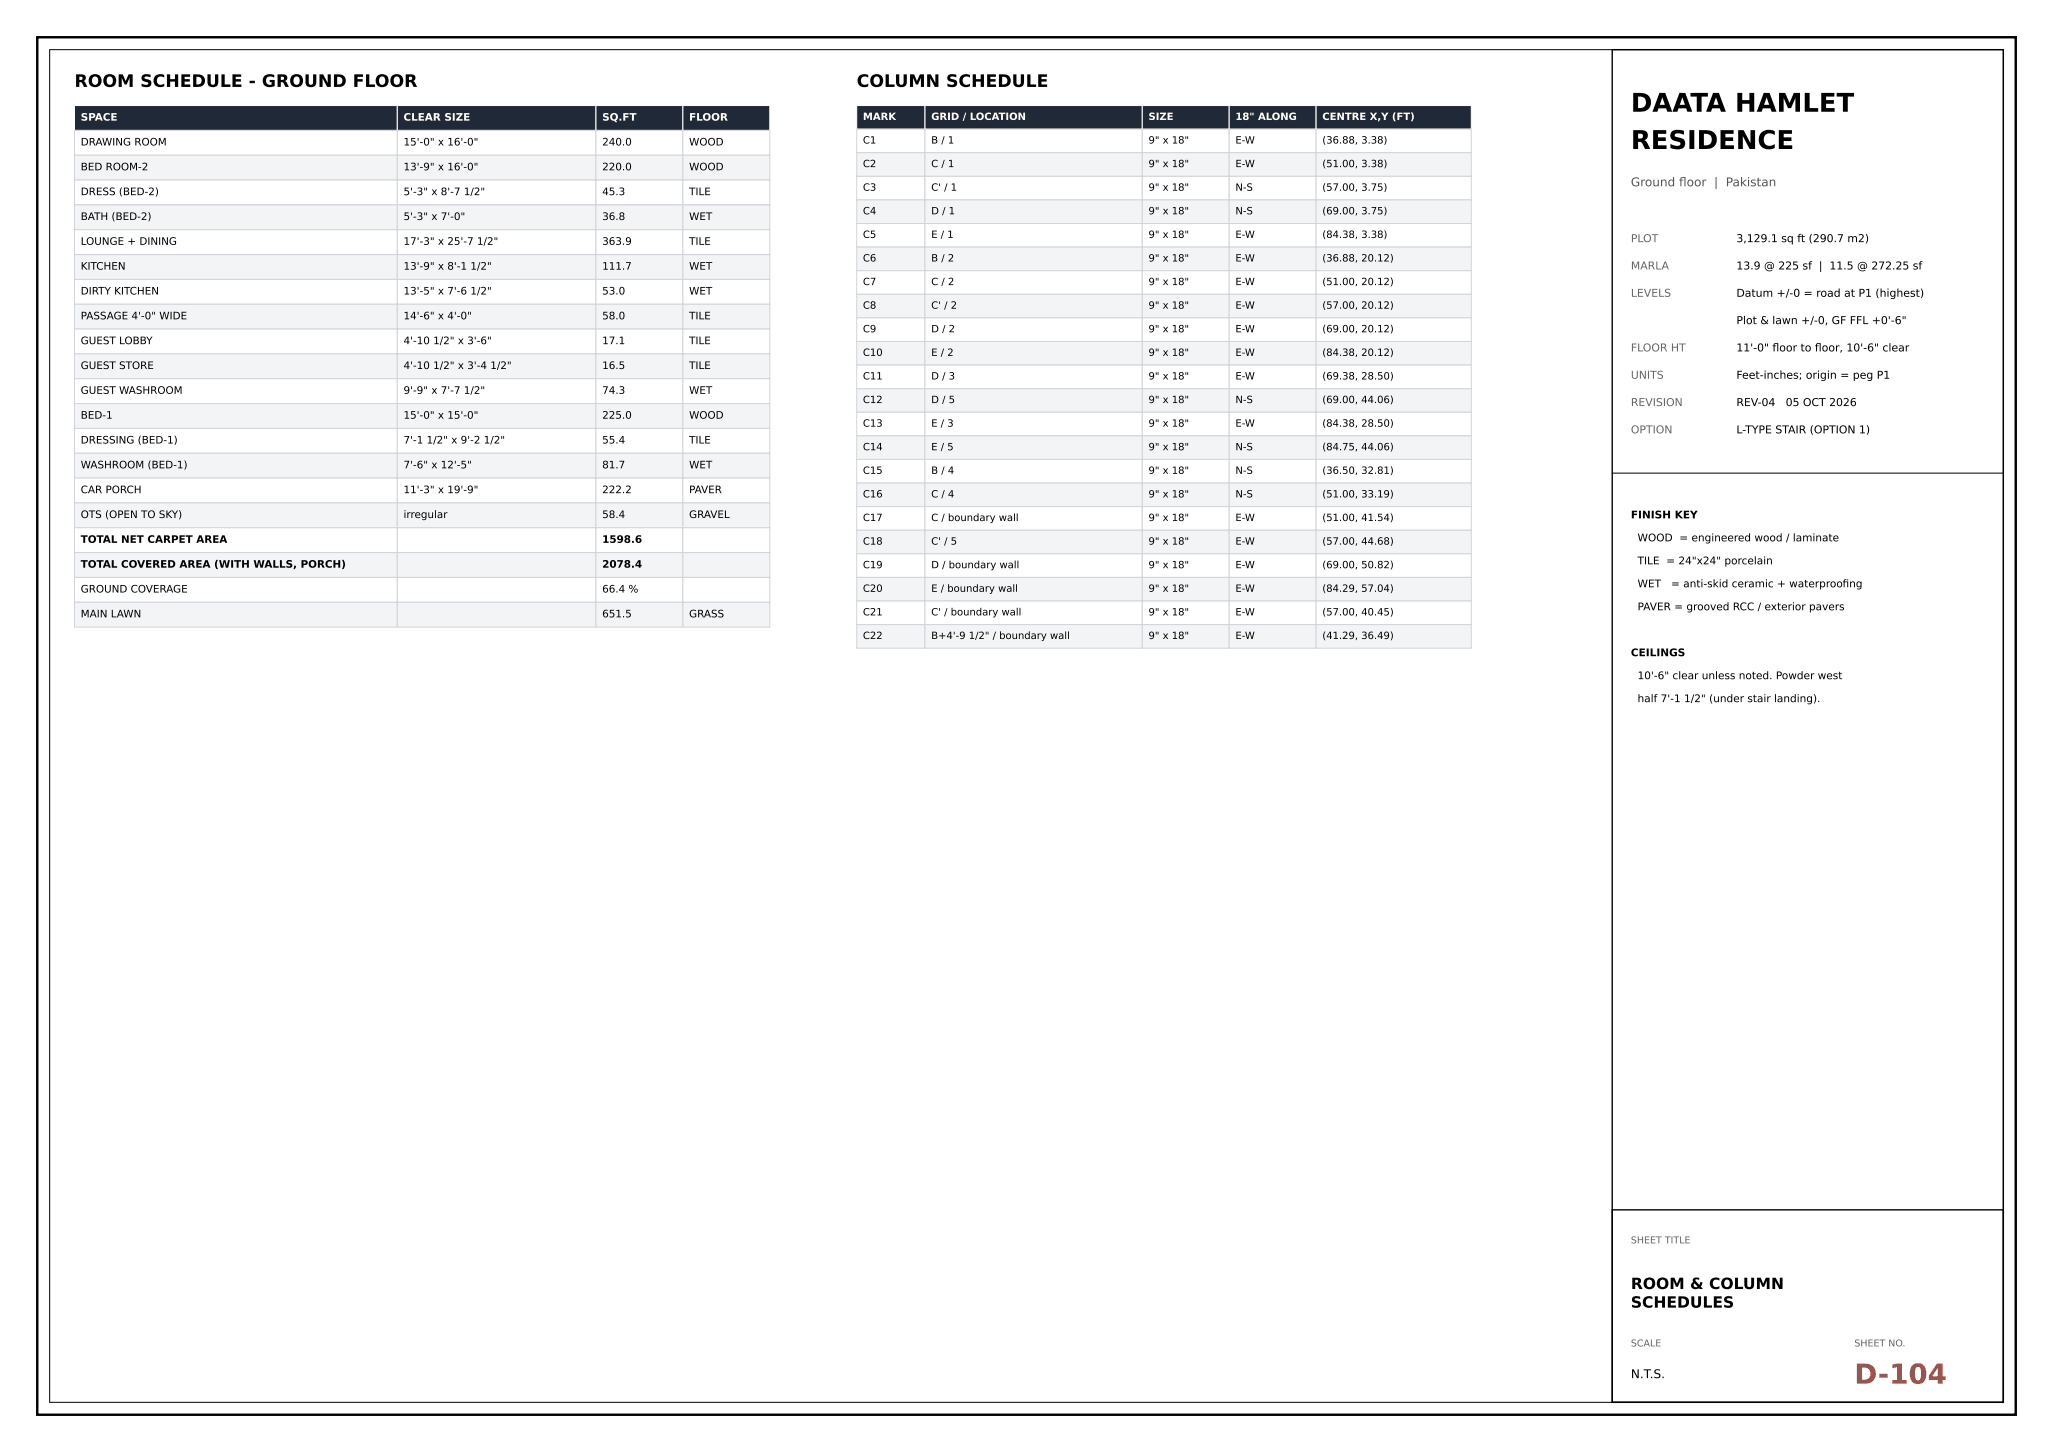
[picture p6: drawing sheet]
<svg xmlns="http://www.w3.org/2000/svg" width="420mm" height="297mm" viewBox="0 0 420 297" stroke-linecap="round" stroke-linejoin="round" font-family="sans-serif">
<defs><g id="words">
<text font-size="5.6" fill="#c0392b" x="379.3" y="283">D-104</text>
<g font-size="5.3">
<text x="333.6" y="22.9">DAATA HAMLET</text>
<text x="333.6" y="30.5">RESIDENCE</text>
</g>
<g font-size="3.5">
<text x="15.2" y="17.8">ROOM SCHEDULE - GROUND FLOOR</text>
<text x="175.3" y="17.8">COLUMN SCHEDULE</text>
</g>
<g font-size="3.2">
<text x="333.6" y="263.7">ROOM &amp; COLUMN</text>
<text x="333.6" y="267.5">SCHEDULES</text>
</g>
<g font-size="2.5" fill="#555">
<text x="333.6" y="38.1">Ground foor | Pakistan</text>
<text x="343.5" y="38.1">l</text>
</g>
<text font-size="2.5" x="333.6" y="281.9">N.T.S.</text>
<g font-size="2.2" fill="#666">
<text x="333.6" y="49.5">PLOT</text>
<text x="333.6" y="55.1">MARLA</text>
<text x="333.6" y="60.7">LEVELS</text>
<text x="333.6" y="71.9">FLOOR HT</text>
<text x="333.6" y="77.5">UNITS</text>
<text x="333.6" y="83.1">REVISION</text>
<text x="333.6" y="88.6">OPTION</text>
</g>
<g font-size="2.2">
<text x="355.2" y="49.5">3,129.1 sq ft (290.7 m2)</text>
<text x="355.2" y="55.1">13.9 @ 225 sf | 11.5 @ 272.25 sf</text>
<text x="355.2" y="60.7">Datum +/-0 = road at P1 (highest)</text>
<text x="355.2" y="66.3">Plot &amp; lawn +/-0, GF FFL +0'-6&quot;</text>
<text x="355.2" y="71.9">11'-0&quot; foor to foor, 10'-6&quot; clear</text>
<text x="362.6" y="71.9">l</text>
<text x="371.3" y="71.9">l</text>
<text x="355.2" y="77.5">Feet-inches; origin = peg P1</text>
<text x="355.2" y="83.1">REV-04</text>
<text x="365.3" y="83.1">05 OCT 2026</text>
<text x="355.2" y="88.6">L-TYPE STAIR (OPTION 1)</text>
<text x="333.6" y="106">FINISH KEY</text>
<text x="335" y="110.7">WOOD = engineered wood / laminate</text>
<text x="335" y="115.4">TILE = 24&quot;x24&quot; porcelain</text>
<text x="335" y="120.1">WET</text>
<text x="335" y="124.8">PAVER = grooved RCC / exterior pavers</text>
<text x="341.9" y="120.1">= anti-skid ceramic + waterproofng</text>
<text x="376.9" y="120.1">i</text>
<text x="333.6" y="134.2">CEILINGS</text>
<text x="335" y="138.9">10'-6&quot; clear unless noted. Powder west</text>
<text x="335" y="143.6">half 7'-1 1/2&quot; (under stair landing).</text>
</g>
<g font-size="2.1" fill="#fff">
<text x="16.5" y="24.7">SPACE</text>
<text x="82.5" y="24.7">CLEAR SIZE</text>
<text x="123.2" y="24.7">SQ.FT</text>
<text x="141" y="24.7">FLOOR</text>
</g>
<g font-size="2.1">
<text x="16.5" y="29.8">DRAWING ROOM</text>
<text x="82.5" y="29.8">15'-0&quot; x 16'-0&quot;</text>
<text x="123.2" y="29.8">240.0</text>
<text x="141" y="29.8">WOOD</text>
<text x="16.5" y="34.8">BED ROOM-2</text>
<text x="82.5" y="34.8">13'-9&quot; x 16'-0&quot;</text>
<text x="123.2" y="34.8">220.0</text>
<text x="141" y="34.8">WOOD</text>
<text x="16.5" y="39.9">DRESS (BED-2)</text>
<text x="82.5" y="39.9">5'-3&quot; x 8'-7 1/2&quot;</text>
<text x="123.2" y="39.9">45.3</text>
<text x="141" y="39.9">TILE</text>
<text x="16.5" y="45">BATH (BED-2)</text>
<text x="82.5" y="45">5'-3&quot; x 7'-0&quot;</text>
<text x="123.2" y="45">36.8</text>
<text x="141" y="45">WET</text>
<text x="16.5" y="50.1">LOUNGE + DINING</text>
<text x="82.5" y="50.1">17'-3&quot; x 25'-7 1/2&quot;</text>
<text x="123.2" y="50.1">363.9</text>
<text x="141" y="50.1">TILE</text>
<text x="16.5" y="55.2">KITCHEN</text>
<text x="82.5" y="55.2">13'-9&quot; x 8'-1 1/2&quot;</text>
<text x="123.2" y="55.2">111.7</text>
<text x="141" y="55.2">WET</text>
<text x="16.5" y="60.2">DIRTY KITCHEN</text>
<text x="16.5" y="65.3">PASSAGE 4'-0&quot; WIDE</text>
<text x="82.5" y="60.2">13'-5&quot; x 7'-6 1/2&quot;</text>
<text x="82.5" y="65.3">14'-6&quot; x 4'-0&quot;</text>
<text x="123.2" y="60.2">53.0</text>
<text x="123.2" y="65.3">58.0</text>
<text x="141" y="60.2">WET</text>
<text x="141" y="65.3">TILE</text>
<text x="16.5" y="70.4">GUEST LOBBY</text>
<text x="82.5" y="70.4">4'-10 1/2&quot; x 3'-6&quot;</text>
<text x="123.2" y="70.4">17.1</text>
<text x="141" y="70.4">TILE</text>
<text x="16.5" y="75.5">GUEST STORE</text>
<text x="82.5" y="75.5">4'-10 1/2&quot; x 3'-4 1/2&quot;</text>
<text x="123.2" y="75.5">16.5</text>
<text x="141" y="75.5">TILE</text>
<text x="16.5" y="80.6">GUEST WASHROOM</text>
<text x="82.5" y="80.6">9'-9&quot; x 7'-7 1/2&quot;</text>
<text x="123.2" y="80.6">74.3</text>
<text x="141" y="80.6">WET</text>
<text x="16.5" y="85.6">BED-1</text>
<text x="82.5" y="85.6">15'-0&quot; x 15'-0&quot;</text>
<text x="123.2" y="85.6">225.0</text>
<text x="141" y="85.6">WOOD</text>
<text x="16.5" y="90.7">DRESSING (BED-1)</text>
<text x="16.5" y="95.8">WASHROOM (BED-1)</text>
<text x="82.5" y="90.7">7'-1 1/2&quot; x 9'-2 1/2&quot;</text>
<text x="82.5" y="95.8">7'-6&quot; x 12'-5&quot;</text>
<text x="123.2" y="90.7">55.4</text>
<text x="123.2" y="95.8">81.7</text>
<text x="141" y="90.7">TILE</text>
<text x="141" y="95.8">WET</text>
<text x="16.5" y="100.9">CAR PORCH</text>
<text x="82.5" y="100.9">11'-3&quot; x 19'-9&quot;</text>
<text x="123.2" y="100.9">222.2</text>
<text x="141" y="100.9">PAVER</text>
<text x="16.5" y="106">OTS (OPEN TO SKY)</text>
<text x="82.5" y="106">irregular</text>
<text x="123.2" y="106">58.4</text>
<text x="141" y="106">GRAVEL</text>
<text x="16.5" y="111">TOTAL NET CARPET AREA</text>
<text x="123.2" y="111">1598.6</text>
<text x="16.5" y="116.1">TOTAL COVERED AREA (WITH WALLS, PORCH)</text>
<text x="123.2" y="116.1">2078.4</text>
<text x="16.5" y="121.2">GROUND COVERAGE</text>
<text x="123.2" y="121.2">66.4 %</text>
<text x="16.5" y="126.3">MAIN LAWN</text>
<text x="123.2" y="126.3">651.5</text>
<text x="141" y="126.3">GRASS</text>
</g>
<g font-size="2" fill="#fff">
<text x="176.5" y="24.5">MARK</text>
<text x="190.5" y="24.5">GRID / LOCATION</text>
<text x="234.9" y="24.5">SIZE</text>
<text x="252.7" y="24.5">18&quot; ALONG</text>
<text x="270.5" y="24.5">CENTRE X,Y (FT)</text>
</g>
<g font-size="2">
<text x="176.5" y="29.4">C1</text>
<text x="190.5" y="29.4">B / 1</text>
<text x="234.9" y="29.4">9&quot; x 18&quot;</text>
<text x="252.7" y="29.4">E-W</text>
<text x="270.5" y="29.4">(36.88, 3.38)</text>
<text x="176.5" y="34.2">C2</text>
<text x="190.5" y="34.2">C / 1</text>
<text x="234.9" y="34.2">9&quot; x 18&quot;</text>
<text x="252.7" y="34.2">E-W</text>
<text x="270.5" y="34.2">(51.00, 3.38)</text>
<text x="176.5" y="39">C3</text>
<text x="190.5" y="39">C' / 1</text>
<text x="234.9" y="39">9&quot; x 18&quot;</text>
<text x="252.7" y="39">N-S</text>
<text x="270.5" y="39">(57.00, 3.75)</text>
<text x="176.5" y="43.8">C4</text>
<text x="190.5" y="43.8">D / 1</text>
<text x="234.9" y="43.8">9&quot; x 18&quot;</text>
<text x="252.7" y="43.8">N-S</text>
<text x="270.5" y="43.8">(69.00, 3.75)</text>
<text x="176.5" y="48.7">C5</text>
<text x="176.5" y="53.5">C6</text>
<text x="190.5" y="48.7">E / 1</text>
<text x="190.5" y="53.5">B / 2</text>
<text x="234.9" y="48.7">9&quot; x 18&quot;</text>
<text x="234.9" y="53.5">9&quot; x 18&quot;</text>
<text x="252.7" y="48.7">E-W</text>
<text x="252.7" y="53.5">E-W</text>
<text x="270.5" y="48.7">(84.38, 3.38)</text>
<text x="270.5" y="53.5">(36.88, 20.12)</text>
<text x="176.5" y="58.3">C7</text>
<text x="190.5" y="58.3">C / 2</text>
<text x="234.9" y="58.3">9&quot; x 18&quot;</text>
<text x="252.7" y="58.3">E-W</text>
<text x="270.5" y="58.3">(51.00, 20.12)</text>
<text x="176.5" y="63.1">C8</text>
<text x="190.5" y="63.1">C' / 2</text>
<text x="234.9" y="63.1">9&quot; x 18&quot;</text>
<text x="252.7" y="63.1">E-W</text>
<text x="270.5" y="63.1">(57.00, 20.12)</text>
<text x="176.5" y="68">C9</text>
<text x="190.5" y="68">D / 2</text>
<text x="234.9" y="68">9&quot; x 18&quot;</text>
<text x="252.7" y="68">E-W</text>
<text x="270.5" y="68">(69.00, 20.12)</text>
<text x="176.5" y="72.8">C10</text>
<text x="176.5" y="77.6">C11</text>
<text x="190.5" y="72.8">E / 2</text>
<text x="190.5" y="77.6">D / 3</text>
<text x="234.9" y="72.8">9&quot; x 18&quot;</text>
<text x="234.9" y="77.6">9&quot; x 18&quot;</text>
<text x="252.7" y="72.8">E-W</text>
<text x="252.7" y="77.6">E-W</text>
<text x="270.5" y="72.8">(84.38, 20.12)</text>
<text x="270.5" y="77.6">(69.38, 28.50)</text>
<text x="176.5" y="82.4">C12</text>
<text x="190.5" y="82.4">D / 5</text>
<text x="234.9" y="82.4">9&quot; x 18&quot;</text>
<text x="252.7" y="82.4">N-S</text>
<text x="270.5" y="82.4">(69.00, 44.06)</text>
<text x="176.5" y="87.3">C13</text>
<text x="190.5" y="87.3">E / 3</text>
<text x="234.9" y="87.3">9&quot; x 18&quot;</text>
<text x="252.7" y="87.3">E-W</text>
<text x="270.5" y="87.3">(84.38, 28.50)</text>
<text x="176.5" y="92.1">C14</text>
<text x="190.5" y="92.1">E / 5</text>
<text x="234.9" y="92.1">9&quot; x 18&quot;</text>
<text x="252.7" y="92.1">N-S</text>
<text x="270.5" y="92.1">(84.75, 44.06)</text>
<text x="176.5" y="96.9">C15</text>
<text x="176.5" y="101.8">C16</text>
<text x="190.5" y="96.9">B / 4</text>
<text x="190.5" y="101.8">C / 4</text>
<text x="234.9" y="96.9">9&quot; x 18&quot;</text>
<text x="234.9" y="101.8">9&quot; x 18&quot;</text>
<text x="252.7" y="96.9">N-S</text>
<text x="252.7" y="101.8">N-S</text>
<text x="270.5" y="96.9">(36.50, 32.81)</text>
<text x="270.5" y="101.8">(51.00, 33.19)</text>
<text x="176.5" y="106.6">C17</text>
<text x="190.5" y="106.6">C / boundary wall</text>
<text x="234.9" y="106.6">9&quot; x 18&quot;</text>
<text x="252.7" y="106.6">E-W</text>
<text x="270.5" y="106.6">(51.00, 41.54)</text>
<text x="176.5" y="111.4">C18</text>
<text x="190.5" y="111.4">C' / 5</text>
<text x="234.9" y="111.4">9&quot; x 18&quot;</text>
<text x="252.7" y="111.4">E-W</text>
<text x="270.5" y="111.4">(57.00, 44.68)</text>
<text x="176.5" y="116.2">C19</text>
<text x="190.5" y="116.2">D / boundary wall</text>
<text x="234.9" y="116.2">9&quot; x 18&quot;</text>
<text x="252.7" y="116.2">E-W</text>
<text x="270.5" y="116.2">(69.00, 50.82)</text>
<text x="176.5" y="121.1">C20</text>
<text x="176.5" y="125.9">C21</text>
<text x="190.5" y="121.1">E / boundary wall</text>
<text x="190.5" y="125.9">C' / boundary wall</text>
<text x="234.9" y="121.1">9&quot; x 18&quot;</text>
<text x="234.9" y="125.9">9&quot; x 18&quot;</text>
<text x="252.7" y="121.1">E-W</text>
<text x="252.7" y="125.9">E-W</text>
<text x="270.5" y="121.1">(84.29, 57.04)</text>
<text x="270.5" y="125.9">(57.00, 40.45)</text>
<text x="176.5" y="130.7">C22</text>
<text x="190.5" y="130.7">B+4'-9 1/2&quot; / boundary wall</text>
<text x="234.9" y="130.7">9&quot; x 18&quot;</text>
<text x="252.7" y="130.7">E-W</text>
<text x="270.5" y="130.7">(41.29, 36.49)</text>
</g>
<g font-size="1.9" fill="#666">
<text x="333.6" y="254.3">SHEET TITLE</text>
<text x="333.6" y="275.4">SCALE</text>
<text x="379.3" y="275.4">SHEET NO.</text>
</g>
</g></defs>
<path d="M7.6 7.6h404.8v281.8h-404.8z" fill="none" stroke="#000" stroke-width=".49"/>
<path d="M10.2 10.2h399.6v276.6h-399.6zM329.8 96.8h80" fill="none" stroke="#000" stroke-width=".2"/>
<path d="M329.8 10.2h80v276.6h-80zM329.8 247.5h80v39.3h-80z" fill="none" stroke="#000" stroke-width=".28"/>
<g fill="#1f2937" stroke="#fff" stroke-width=".2">
<path d="M15.2 21.6h66.1v5.1h-66.1z"/>
<path d="M81.3 21.6h40.6v5.1h-40.6z"/>
<path d="M121.9 21.6h17.8v5.1h-17.8z"/>
<path d="M139.7 21.6h17.8v5.1h-17.8z"/>
</g>
<g fill="#fff" stroke="#d1d5db" stroke-width=".2">
<path d="M15.2 26.7h66.1v5.1h-66.1z"/>
<path d="M81.3 26.7h40.6v5.1h-40.6z"/>
<path d="M121.9 26.7h17.8v5.1h-17.8z"/>
<path d="M139.7 26.7h17.8v5.1h-17.8z"/>
</g>
<g fill="#f3f4f6" stroke="#d1d5db" stroke-width=".2">
<path d="M15.2 31.8h66.1v5h-66.1z"/>
<path d="M81.3 31.8h40.6v5h-40.6z"/>
<path d="M121.9 31.8h17.8v5h-17.8z"/>
<path d="M139.7 31.8h17.8v5h-17.8z"/>
</g>
<g fill="#fff" stroke="#d1d5db" stroke-width=".2">
<path d="M15.2 36.8h66.1v5.1h-66.1z"/>
<path d="M81.3 36.8h40.6v5.1h-40.6z"/>
<path d="M121.9 36.8h17.8v5.1h-17.8z"/>
<path d="M139.7 36.8h17.8v5.1h-17.8z"/>
</g>
<g fill="#f3f4f6" stroke="#d1d5db" stroke-width=".2">
<path d="M15.2 41.9h66.1v5.1h-66.1z"/>
<path d="M81.3 41.9h40.6v5.1h-40.6z"/>
<path d="M121.9 41.9h17.8v5.1h-17.8z"/>
<path d="M139.7 41.9h17.8v5.1h-17.8z"/>
</g>
<g fill="#fff" stroke="#d1d5db" stroke-width=".2">
<path d="M15.2 47h66.1v5.1h-66.1z"/>
<path d="M81.3 47h40.6v5.1h-40.6z"/>
<path d="M121.9 47h17.8v5.1h-17.8z"/>
<path d="M139.7 47h17.8v5.1h-17.8z"/>
</g>
<g fill="#f3f4f6" stroke="#d1d5db" stroke-width=".2">
<path d="M15.2 52.1h66.1v5.1h-66.1z"/>
<path d="M81.3 52.1h40.6v5.1h-40.6z"/>
<path d="M121.9 52.1h17.8v5.1h-17.8z"/>
<path d="M139.7 52.1h17.8v5.1h-17.8z"/>
</g>
<g fill="#fff" stroke="#d1d5db" stroke-width=".2">
<path d="M15.2 57.2h66.1v5h-66.1z"/>
<path d="M81.3 57.2h40.6v5h-40.6z"/>
<path d="M121.9 57.2h17.8v5h-17.8z"/>
<path d="M139.7 57.2h17.8v5h-17.8z"/>
</g>
<g fill="#f3f4f6" stroke="#d1d5db" stroke-width=".2">
<path d="M15.2 62.2h66.1v5.1h-66.1z"/>
<path d="M81.3 62.2h40.6v5.1h-40.6z"/>
<path d="M121.9 62.2h17.8v5.1h-17.8z"/>
<path d="M139.7 62.2h17.8v5.1h-17.8z"/>
</g>
<g fill="#fff" stroke="#d1d5db" stroke-width=".2">
<path d="M15.2 67.3h66.1v5.1h-66.1z"/>
<path d="M81.3 67.3h40.6v5.1h-40.6z"/>
<path d="M121.9 67.3h17.8v5.1h-17.8z"/>
<path d="M139.7 67.3h17.8v5.1h-17.8z"/>
</g>
<g fill="#f3f4f6" stroke="#d1d5db" stroke-width=".2">
<path d="M15.2 72.4h66.1v5.1h-66.1z"/>
<path d="M81.3 72.4h40.6v5.1h-40.6z"/>
<path d="M121.9 72.4h17.8v5.1h-17.8z"/>
<path d="M139.7 72.4h17.8v5.1h-17.8z"/>
</g>
<g fill="#fff" stroke="#d1d5db" stroke-width=".2">
<path d="M15.2 77.5h66.1v5h-66.1z"/>
<path d="M81.3 77.5h40.6v5h-40.6z"/>
<path d="M121.9 77.5h17.8v5h-17.8z"/>
<path d="M139.7 77.5h17.8v5h-17.8z"/>
</g>
<g fill="#f3f4f6" stroke="#d1d5db" stroke-width=".2">
<path d="M15.2 82.5h66.1v5.1h-66.1z"/>
<path d="M81.3 82.5h40.6v5.1h-40.6z"/>
<path d="M121.9 82.5h17.8v5.1h-17.8z"/>
<path d="M139.7 82.5h17.8v5.1h-17.8z"/>
</g>
<g fill="#fff" stroke="#d1d5db" stroke-width=".2">
<path d="M15.2 87.6h66.1v5.1h-66.1z"/>
<path d="M81.3 87.6h40.6v5.1h-40.6z"/>
<path d="M121.9 87.6h17.8v5.1h-17.8z"/>
<path d="M139.7 87.6h17.8v5.1h-17.8z"/>
</g>
<g fill="#f3f4f6" stroke="#d1d5db" stroke-width=".2">
<path d="M15.2 92.7h66.1v5.1h-66.1z"/>
<path d="M81.3 92.7h40.6v5.1h-40.6z"/>
<path d="M121.9 92.7h17.8v5.1h-17.8z"/>
<path d="M139.7 92.7h17.8v5.1h-17.8z"/>
</g>
<g fill="#fff" stroke="#d1d5db" stroke-width=".2">
<path d="M15.2 97.8h66.1v5.1h-66.1z"/>
<path d="M81.3 97.8h40.6v5.1h-40.6z"/>
<path d="M121.9 97.8h17.8v5.1h-17.8z"/>
<path d="M139.7 97.8h17.8v5.1h-17.8z"/>
</g>
<g fill="#f3f4f6" stroke="#d1d5db" stroke-width=".2">
<path d="M15.2 102.9h66.1v5h-66.1z"/>
<path d="M81.3 102.9h40.6v5h-40.6z"/>
<path d="M121.9 102.9h17.8v5h-17.8z"/>
<path d="M139.7 102.9h17.8v5h-17.8z"/>
</g>
<g fill="#fff" stroke="#d1d5db" stroke-width=".2">
<path d="M15.2 107.9h66.1v5.1h-66.1z"/>
<path d="M81.3 107.9h40.6v5.1h-40.6z"/>
<path d="M121.9 107.9h17.8v5.1h-17.8z"/>
<path d="M139.7 107.9h17.8v5.1h-17.8z"/>
</g>
<g fill="#f3f4f6" stroke="#d1d5db" stroke-width=".2">
<path d="M15.2 113h66.1v5.1h-66.1z"/>
<path d="M81.3 113h40.6v5.1h-40.6z"/>
<path d="M121.9 113h17.8v5.1h-17.8z"/>
<path d="M139.7 113h17.8v5.1h-17.8z"/>
</g>
<g fill="#fff" stroke="#d1d5db" stroke-width=".2">
<path d="M15.2 118.1h66.1v5.1h-66.1z"/>
<path d="M81.3 118.1h40.6v5.1h-40.6z"/>
<path d="M121.9 118.1h17.8v5.1h-17.8z"/>
<path d="M139.7 118.1h17.8v5.1h-17.8z"/>
</g>
<g fill="#f3f4f6" stroke="#d1d5db" stroke-width=".2">
<path d="M15.2 123.2h66.1v5.1h-66.1z"/>
<path d="M81.3 123.2h40.6v5.1h-40.6z"/>
<path d="M121.9 123.2h17.8v5.1h-17.8z"/>
<path d="M139.7 123.2h17.8v5.1h-17.8z"/>
</g>
<g fill="#1f2937" stroke="#fff" stroke-width=".2">
<path d="M175.3 21.6h13.9v4.8h-13.9z"/>
<path d="M189.2 21.6h44.5v4.8h-44.5z"/>
<path d="M233.7 21.6h17.8v4.8h-17.8z"/>
<path d="M251.5 21.6h17.7v4.8h-17.7z"/>
<path d="M269.2 21.6h31.8v4.8h-31.8z"/>
</g>
<g fill="#fff" stroke="#d1d5db" stroke-width=".2">
<path d="M175.3 26.4h13.9v4.8h-13.9z"/>
<path d="M189.2 26.4h44.5v4.8h-44.5z"/>
<path d="M233.7 26.4h17.8v4.8h-17.8z"/>
<path d="M251.5 26.4h17.7v4.8h-17.7z"/>
<path d="M269.2 26.4h31.8v4.8h-31.8z"/>
</g>
<g fill="#f3f4f6" stroke="#d1d5db" stroke-width=".2">
<path d="M175.3 31.2h13.9v4.9h-13.9z"/>
<path d="M189.2 31.2h44.5v4.9h-44.5z"/>
<path d="M233.7 31.2h17.8v4.9h-17.8z"/>
<path d="M251.5 31.2h17.7v4.9h-17.7z"/>
<path d="M269.2 31.2h31.8v4.9h-31.8z"/>
</g>
<g fill="#fff" stroke="#d1d5db" stroke-width=".2">
<path d="M175.3 36.1h13.9v4.8h-13.9z"/>
<path d="M189.2 36.1h44.5v4.8h-44.5z"/>
<path d="M233.7 36.1h17.8v4.8h-17.8z"/>
<path d="M251.5 36.1h17.7v4.8h-17.7z"/>
<path d="M269.2 36.1h31.8v4.8h-31.8z"/>
</g>
<g fill="#f3f4f6" stroke="#d1d5db" stroke-width=".2">
<path d="M175.3 40.9h13.9v4.8h-13.9z"/>
<path d="M189.2 40.9h44.5v4.8h-44.5z"/>
<path d="M233.7 40.9h17.8v4.8h-17.8z"/>
<path d="M251.5 40.9h17.7v4.8h-17.7z"/>
<path d="M269.2 40.9h31.8v4.8h-31.8z"/>
</g>
<g fill="#fff" stroke="#d1d5db" stroke-width=".2">
<path d="M175.3 45.7h13.9v4.8h-13.9z"/>
<path d="M189.2 45.7h44.5v4.8h-44.5z"/>
<path d="M233.7 45.7h17.8v4.8h-17.8z"/>
<path d="M251.5 45.7h17.7v4.8h-17.7z"/>
<path d="M269.2 45.7h31.8v4.8h-31.8z"/>
</g>
<g fill="#f3f4f6" stroke="#d1d5db" stroke-width=".2">
<path d="M175.3 50.5h13.9v4.9h-13.9z"/>
<path d="M189.2 50.5h44.5v4.9h-44.5z"/>
<path d="M233.7 50.5h17.8v4.9h-17.8z"/>
<path d="M251.5 50.5h17.7v4.9h-17.7z"/>
<path d="M269.2 50.5h31.8v4.9h-31.8z"/>
</g>
<g fill="#fff" stroke="#d1d5db" stroke-width=".2">
<path d="M175.3 55.4h13.9v4.8h-13.9z"/>
<path d="M189.2 55.4h44.5v4.8h-44.5z"/>
<path d="M233.7 55.4h17.8v4.8h-17.8z"/>
<path d="M251.5 55.4h17.7v4.8h-17.7z"/>
<path d="M269.2 55.4h31.8v4.8h-31.8z"/>
</g>
<g fill="#f3f4f6" stroke="#d1d5db" stroke-width=".2">
<path d="M175.3 60.2h13.9v4.8h-13.9z"/>
<path d="M189.2 60.2h44.5v4.8h-44.5z"/>
<path d="M233.7 60.2h17.8v4.8h-17.8z"/>
<path d="M251.5 60.2h17.7v4.8h-17.7z"/>
<path d="M269.2 60.2h31.8v4.8h-31.8z"/>
</g>
<g fill="#fff" stroke="#d1d5db" stroke-width=".2">
<path d="M175.3 65h13.9v4.8h-13.9z"/>
<path d="M189.2 65h44.5v4.8h-44.5z"/>
<path d="M233.7 65h17.8v4.8h-17.8z"/>
<path d="M251.5 65h17.7v4.8h-17.7z"/>
<path d="M269.2 65h31.8v4.8h-31.8z"/>
</g>
<g fill="#f3f4f6" stroke="#d1d5db" stroke-width=".2">
<path d="M175.3 69.8h13.9v4.9h-13.9z"/>
<path d="M189.2 69.8h44.5v4.9h-44.5z"/>
<path d="M233.7 69.8h17.8v4.9h-17.8z"/>
<path d="M251.5 69.8h17.7v4.9h-17.7z"/>
<path d="M269.2 69.8h31.8v4.9h-31.8z"/>
</g>
<g fill="#fff" stroke="#d1d5db" stroke-width=".2">
<path d="M175.3 74.7h13.9v4.8h-13.9z"/>
<path d="M189.2 74.7h44.5v4.8h-44.5z"/>
<path d="M233.7 74.7h17.8v4.8h-17.8z"/>
<path d="M251.5 74.7h17.7v4.8h-17.7z"/>
<path d="M269.2 74.7h31.8v4.8h-31.8z"/>
</g>
<g fill="#f3f4f6" stroke="#d1d5db" stroke-width=".2">
<path d="M175.3 79.5h13.9v4.8h-13.9z"/>
<path d="M189.2 79.5h44.5v4.8h-44.5z"/>
<path d="M233.7 79.5h17.8v4.8h-17.8z"/>
<path d="M251.5 79.5h17.7v4.8h-17.7z"/>
<path d="M269.2 79.5h31.8v4.8h-31.8z"/>
</g>
<g fill="#fff" stroke="#d1d5db" stroke-width=".2">
<path d="M175.3 84.3h13.9v4.9h-13.9z"/>
<path d="M189.2 84.3h44.5v4.9h-44.5z"/>
<path d="M233.7 84.3h17.8v4.9h-17.8z"/>
<path d="M251.5 84.3h17.7v4.9h-17.7z"/>
<path d="M269.2 84.3h31.8v4.9h-31.8z"/>
</g>
<g fill="#f3f4f6" stroke="#d1d5db" stroke-width=".2">
<path d="M175.3 89.2h13.9v4.8h-13.9z"/>
<path d="M189.2 89.2h44.5v4.8h-44.5z"/>
<path d="M233.7 89.2h17.8v4.8h-17.8z"/>
<path d="M251.5 89.2h17.7v4.8h-17.7z"/>
<path d="M269.2 89.2h31.8v4.8h-31.8z"/>
</g>
<g fill="#fff" stroke="#d1d5db" stroke-width=".2">
<path d="M175.3 94h13.9v4.8h-13.9z"/>
<path d="M189.2 94h44.5v4.8h-44.5z"/>
<path d="M233.7 94h17.8v4.8h-17.8z"/>
<path d="M251.5 94h17.7v4.8h-17.7z"/>
<path d="M269.2 94h31.8v4.8h-31.8z"/>
</g>
<g fill="#f3f4f6" stroke="#d1d5db" stroke-width=".2">
<path d="M175.3 98.8h13.9v4.8h-13.9z"/>
<path d="M189.2 98.8h44.5v4.8h-44.5z"/>
<path d="M233.7 98.8h17.8v4.8h-17.8z"/>
<path d="M251.5 98.8h17.7v4.8h-17.7z"/>
<path d="M269.2 98.8h31.8v4.8h-31.8z"/>
</g>
<g fill="#fff" stroke="#d1d5db" stroke-width=".2">
<path d="M175.3 103.6h13.9v4.9h-13.9z"/>
<path d="M189.2 103.6h44.5v4.9h-44.5z"/>
<path d="M233.7 103.6h17.8v4.9h-17.8z"/>
<path d="M251.5 103.6h17.7v4.9h-17.7z"/>
<path d="M269.2 103.6h31.8v4.9h-31.8z"/>
</g>
<g fill="#f3f4f6" stroke="#d1d5db" stroke-width=".2">
<path d="M175.3 108.5h13.9v4.8h-13.9z"/>
<path d="M189.2 108.5h44.5v4.8h-44.5z"/>
<path d="M233.7 108.5h17.8v4.8h-17.8z"/>
<path d="M251.5 108.5h17.7v4.8h-17.7z"/>
<path d="M269.2 108.5h31.8v4.8h-31.8z"/>
</g>
<g fill="#fff" stroke="#d1d5db" stroke-width=".2">
<path d="M175.3 113.3h13.9v4.8h-13.9z"/>
<path d="M189.2 113.3h44.5v4.8h-44.5z"/>
<path d="M233.7 113.3h17.8v4.8h-17.8z"/>
<path d="M251.5 113.3h17.7v4.8h-17.7z"/>
<path d="M269.2 113.3h31.8v4.8h-31.8z"/>
</g>
<g fill="#f3f4f6" stroke="#d1d5db" stroke-width=".2">
<path d="M175.3 118.1h13.9v4.8h-13.9z"/>
<path d="M189.2 118.1h44.5v4.8h-44.5z"/>
<path d="M233.7 118.1h17.8v4.8h-17.8z"/>
<path d="M251.5 118.1h17.7v4.8h-17.7z"/>
<path d="M269.2 118.1h31.8v4.8h-31.8z"/>
</g>
<g fill="#fff" stroke="#d1d5db" stroke-width=".2">
<path d="M175.3 122.9h13.9v4.9h-13.9z"/>
<path d="M189.2 122.9h44.5v4.9h-44.5z"/>
<path d="M233.7 122.9h17.8v4.9h-17.8z"/>
<path d="M251.5 122.9h17.7v4.9h-17.7z"/>
<path d="M269.2 122.9h31.8v4.9h-31.8z"/>
</g>
<g fill="#f3f4f6" stroke="#d1d5db" stroke-width=".2">
<path d="M175.3 127.8h13.9v4.8h-13.9z"/>
<path d="M189.2 127.8h44.5v4.8h-44.5z"/>
<path d="M233.7 127.8h17.8v4.8h-17.8z"/>
<path d="M251.5 127.8h17.7v4.8h-17.7z"/>
<path d="M269.2 127.8h31.8v4.8h-31.8z"/>
</g>
<use href="#words"/>
</svg>
